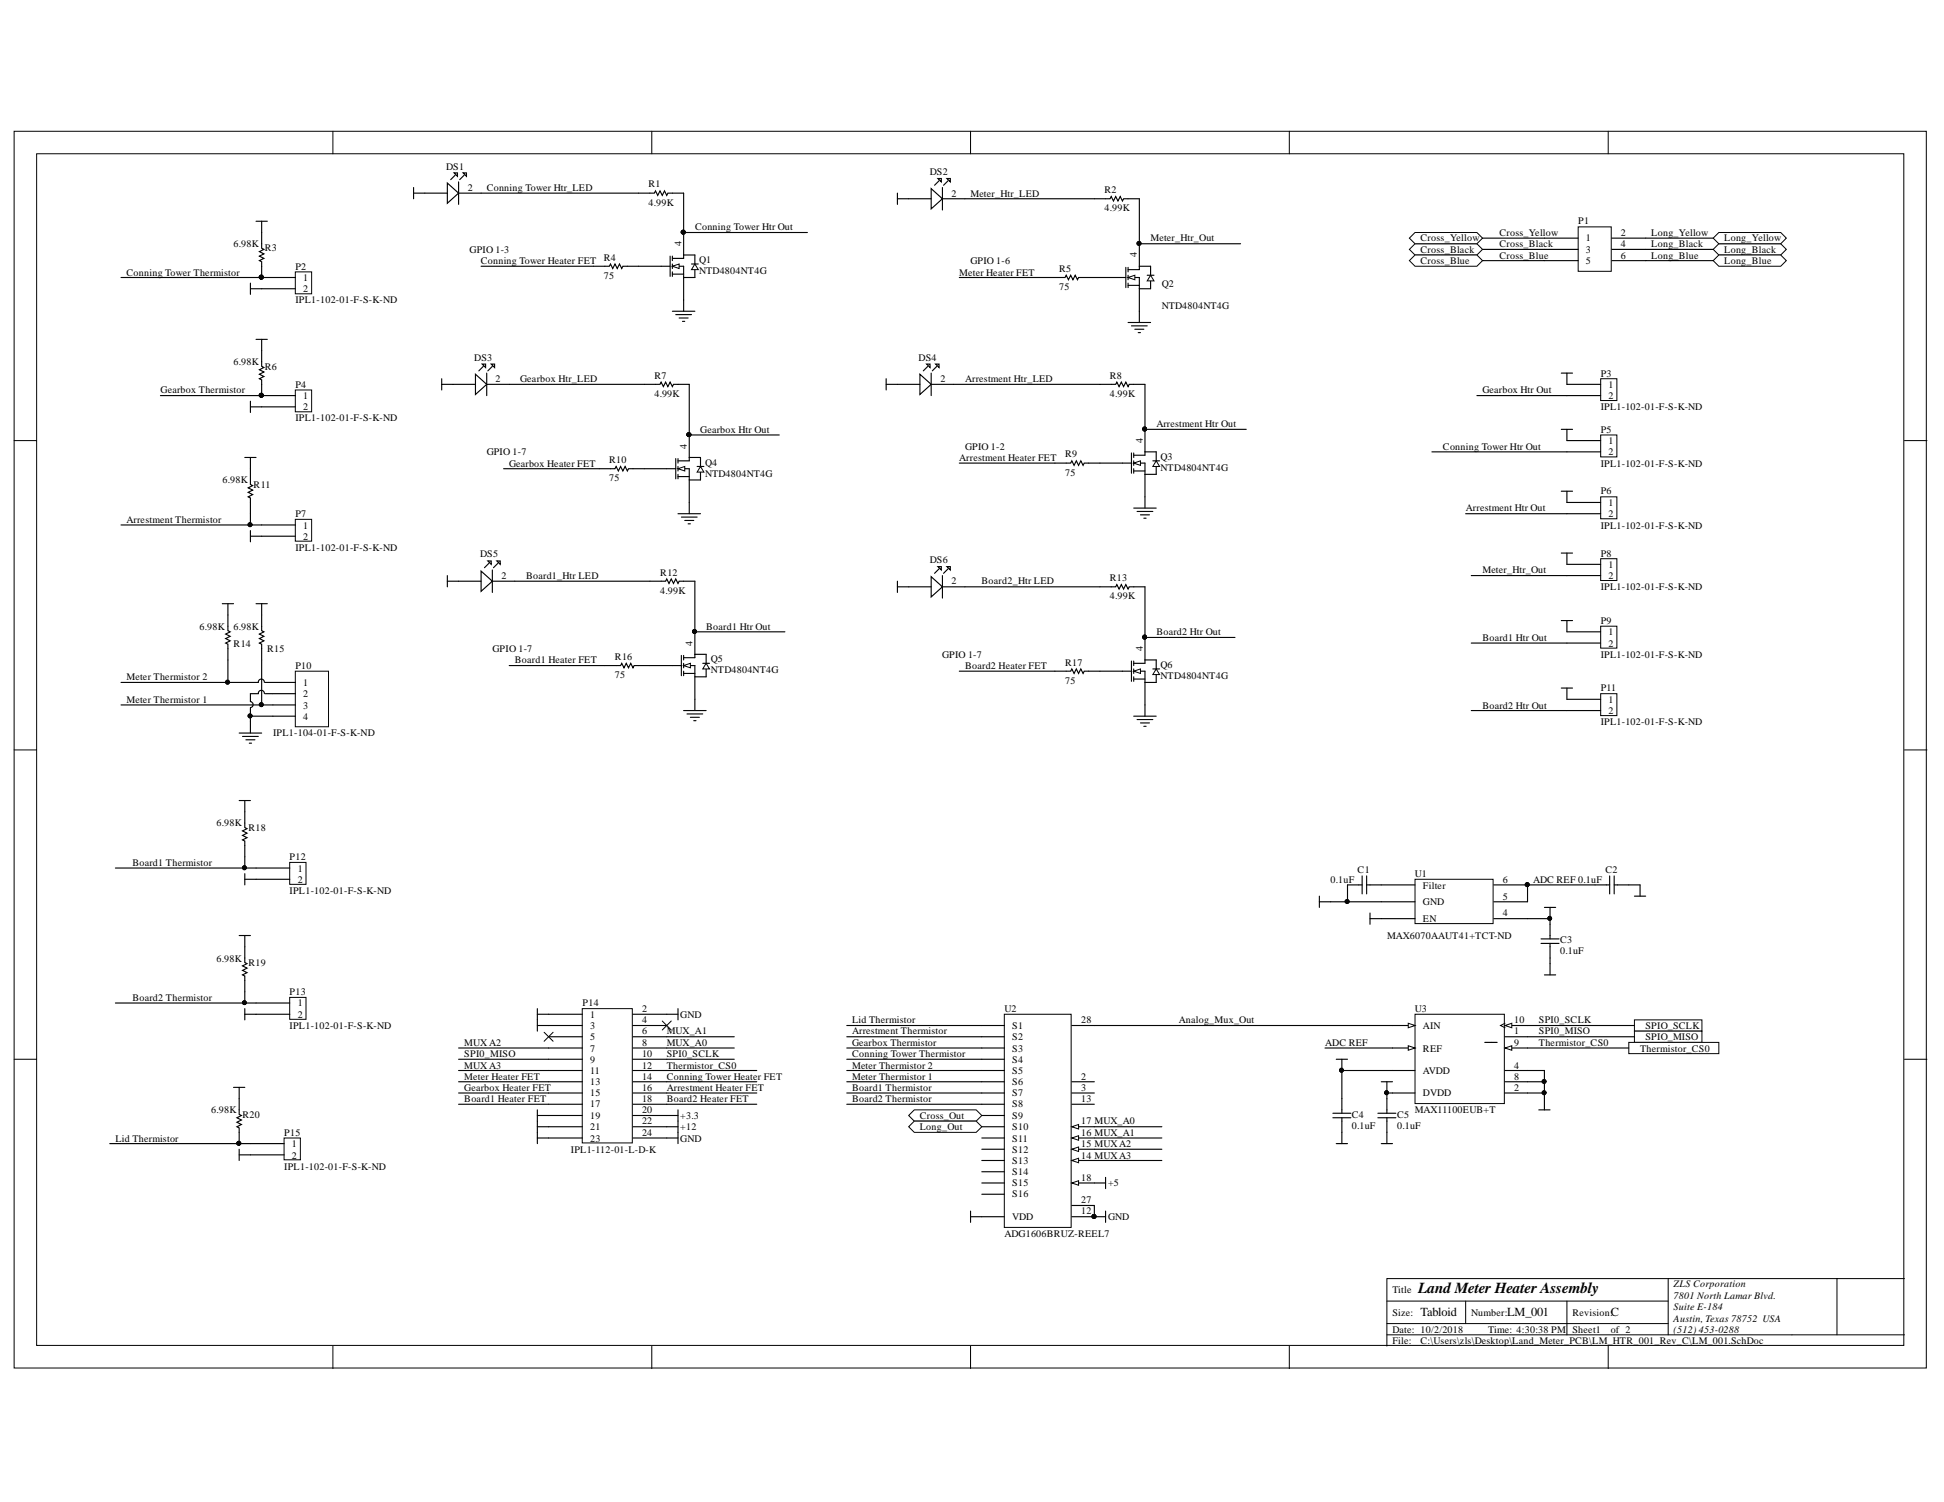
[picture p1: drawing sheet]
<svg xmlns="http://www.w3.org/2000/svg" width="279mm" height="216mm" viewBox="0 0 279 216" stroke-linecap="round" stroke-linejoin="round" font-family="sans-serif">
<defs><g id="words">
<text font-size="2.2" x="203.8" y="185.9">Land Meter Heater Assembly</text>
<g font-size="1.8">
<text x="204.2" y="189.2">Tabloid</text>
<text x="216.6" y="189.2">LM_001</text>
<text x="231.5" y="189.2">C</text>
</g>
<g font-size="1.4">
<text x="64.1" y="24.4">DS1</text>
<text x="67.2" y="27.4">2</text>
<text x="69.9" y="27.4">Conning Tower Htr_LED</text>
<text x="93.2" y="26.9">R1</text>
<text x="93.2" y="29.6">4.99K</text>
<text x="133.6" y="25.2">DS2</text>
<text x="136.8" y="28.3">2</text>
<text x="139.5" y="28.3">Meter_Htr_LED</text>
<text x="158.8" y="27.8">R2</text>
<text x="33.6" y="35.6">6.98K</text>
<text x="97.9" y="35.4" transform="rotate(-90 97.9 35.4)">4</text>
<text x="99.9" y="33.1">Conning Tower Htr Out</text>
<text x="158.8" y="30.4">4.99K</text>
<text x="165.4" y="34.7">Meter_Htr_Out</text>
<text x="204.2" y="34.7">Cross_Yellow</text>
<text x="215.5" y="35.6">Cross_Black</text>
<text x="215.5" y="33.9">Cross_Yellow</text>
<text x="226.8" y="32.3">P1</text>
<text x="227.9" y="34.7">1</text>
<text x="232.9" y="33.9">2</text>
<text x="232.9" y="35.6">4</text>
<text x="237.3" y="33.9">Long_Yellow</text>
<text x="237.3" y="35.6">Long_Black</text>
<text x="247.8" y="34.7">Long_Yellow</text>
<text x="18.2" y="39.6">Conning Tower Thermistor</text>
<text x="38.1" y="36.1">R3</text>
<text x="42.5" y="38.8">P2</text>
<text x="43.6" y="40.4">1</text>
<text x="43.6" y="42">2</text>
<text x="67.5" y="36.3">GPIO 1-3</text>
<text x="69.1" y="37.9">Conning Tower Heater FET</text>
<text x="86.8" y="37.5">R4</text>
<text x="86.8" y="40">75</text>
<text x="100.5" y="37.8">Q1</text>
<text x="100.5" y="39.4">NTD4804NT4G</text>
<text x="137.9" y="39.6">Meter Heater FET</text>
<text x="139.5" y="37.9">GPIO 1-6</text>
<text x="152.2" y="39.1">R5</text>
<text x="152.2" y="41.6">75</text>
<text x="163.4" y="37" transform="rotate(-90 163.4 37)">4</text>
<text x="167" y="41.2">Q2</text>
<text x="204.2" y="36.3">Cross_Black</text>
<text x="204.2" y="37.9">Cross_Blue</text>
<text x="215.5" y="37.2">Cross_Blue</text>
<text x="227.9" y="36.3">3</text>
<text x="227.9" y="37.9">5</text>
<text x="232.9" y="37.2">6</text>
<text x="237.3" y="37.2">Long_Blue</text>
<text x="247.8" y="36.3">Long_Black</text>
<text x="247.8" y="37.9">Long_Blue</text>
<text x="42.5" y="43.6">IPL1-102-01-F-S-K-ND</text>
<text x="167" y="44.4">NTD4804NT4G</text>
<text x="33.6" y="52.5">6.98K</text>
<text x="38.1" y="53.1">R6</text>
<text x="68.2" y="51.9">DS3</text>
<text x="132" y="51.9">DS4</text>
<text x="23.1" y="56.5">Gearbox Thermistor</text>
<text x="42.5" y="55.8">P4</text>
<text x="43.6" y="57.4">1</text>
<text x="43.6" y="59">2</text>
<text x="71.2" y="54.9">2</text>
<text x="74.8" y="54.9">Gearbox Htr_LED</text>
<text x="94.1" y="54.4">R7</text>
<text x="94.1" y="57">4.99K</text>
<text x="135.2" y="54.9">2</text>
<text x="138.7" y="54.9">Arrestment Htr_LED</text>
<text x="159.5" y="54.4">R8</text>
<text x="159.5" y="57">4.99K</text>
<text x="213.1" y="56.5">Gearbox Htr Out</text>
<text x="230.1" y="59">IPL1-102-01-F-S-K-ND</text>
<text x="230.1" y="54.2">P3</text>
<text x="231.2" y="55.8">1</text>
<text x="231.2" y="57.4">2</text>
<text x="42.5" y="60.6">IPL1-102-01-F-S-K-ND</text>
<text x="69.9" y="65.4">GPIO 1-7</text>
<text x="98.7" y="64.5" transform="rotate(-90 98.7 64.5)">4</text>
<text x="100.6" y="62.2">Gearbox Htr Out</text>
<text x="138.7" y="64.6">GPIO 1-2</text>
<text x="153.1" y="65.7">R9</text>
<text x="164.3" y="63.6" transform="rotate(-90 164.3 63.6)">4</text>
<text x="166.2" y="61.4">Arrestment Htr Out</text>
<text x="207.4" y="64.6">Conning Tower Htr Out</text>
<text x="230.1" y="62.2">P5</text>
<text x="231.2" y="63.8">1</text>
<text x="231.2" y="65.4">2</text>
<text x="32" y="69.5">6.98K</text>
<text x="36.5" y="70.1">R11</text>
<text x="73.2" y="67.1">Gearbox Heater FET</text>
<text x="87.5" y="66.6">R10</text>
<text x="87.5" y="69.1">75</text>
<text x="101.3" y="66.9">Q4</text>
<text x="101.3" y="68.5">NTD4804NT4G</text>
<text x="137.9" y="66.2">Arrestment Heater FET</text>
<text x="153.1" y="68.4">75</text>
<text x="166.8" y="66.1">Q3</text>
<text x="166.8" y="67.7">NTD4804NT4G</text>
<text x="230.1" y="67.1">IPL1-102-01-F-S-K-ND</text>
<text x="230.1" y="71.1">P6</text>
<text x="18.2" y="75.1">Arrestment Thermistor</text>
<text x="42.5" y="74.4">P7</text>
<text x="43.6" y="76">1</text>
<text x="43.6" y="77.6">2</text>
<text x="210.7" y="73.5">Arrestment Htr Out</text>
<text x="230.1" y="76">IPL1-102-01-F-S-K-ND</text>
<text x="231.2" y="72.7">1</text>
<text x="231.2" y="74.4">2</text>
<text x="42.5" y="79.2">IPL1-102-01-F-S-K-ND</text>
<text x="69" y="80.1">DS5</text>
<text x="72.1" y="83.2">2</text>
<text x="75.6" y="83.2">Board1_Htr LED</text>
<text x="94.9" y="82.7">R12</text>
<text x="133.6" y="81">DS6</text>
<text x="159.5" y="83.6">R13</text>
<text x="213.1" y="82.4">Meter_Htr_Out</text>
<text x="230.1" y="80">P8</text>
<text x="231.2" y="81.6">1</text>
<text x="231.2" y="83.2">2</text>
<text x="94.9" y="85.4">4.99K</text>
<text x="136.8" y="84">2</text>
<text x="141.1" y="84">Board2_Htr LED</text>
<text x="159.5" y="86.1">4.99K</text>
<text x="230.1" y="84.9">IPL1-102-01-F-S-K-ND</text>
<text x="230.1" y="89.7">P9</text>
<text x="28.7" y="90.5">6.98K</text>
<text x="33.6" y="90.5">6.98K</text>
<text x="33.6" y="93">R14</text>
<text x="38.4" y="93.7">R15</text>
<text x="70.8" y="93.7">GPIO 1-7</text>
<text x="74" y="95.3">Board1 Heater FET</text>
<text x="88.4" y="94.8">R16</text>
<text x="99.6" y="92.8" transform="rotate(-90 99.6 92.8)">4</text>
<text x="101.5" y="90.5">Board1 Htr Out</text>
<text x="102.2" y="95.2">Q5</text>
<text x="135.4" y="94.6">GPIO 1-7</text>
<text x="153.1" y="95.7">R17</text>
<text x="164.3" y="93.6" transform="rotate(-90 164.3 93.6)">4</text>
<text x="166.2" y="91.3">Board2 Htr Out</text>
<text x="213.1" y="92.1">Board1 Htr Out</text>
<text x="230.1" y="94.6">IPL1-102-01-F-S-K-ND</text>
<text x="231.2" y="91.3">1</text>
<text x="231.2" y="93">2</text>
<text x="18.2" y="97.8">Meter Thermistor 2</text>
<text x="18.2" y="101">Meter Thermistor 1</text>
<text x="42.5" y="96.2">P10</text>
<text x="43.6" y="98.6">1</text>
<text x="43.6" y="100.2">2</text>
<text x="43.6" y="101.8">3</text>
<text x="88.4" y="97.5">75</text>
<text x="102.2" y="96.8">NTD4804NT4G</text>
<text x="138.7" y="96.2">Board2 Heater FET</text>
<text x="153.1" y="98.3">75</text>
<text x="166.8" y="96">Q6</text>
<text x="166.8" y="97.6">NTD4804NT4G</text>
<text x="213.1" y="101.8">Board2 Htr Out</text>
<text x="230.1" y="99.4">P11</text>
<text x="231.2" y="101">1</text>
<text x="39.2" y="105.8">IPL1-104-01-F-S-K-ND</text>
<text x="43.6" y="103.5">4</text>
<text x="230.1" y="104.2">IPL1-102-01-F-S-K-ND</text>
<text x="231.2" y="102.6">2</text>
<text x="31.1" y="118.8">6.98K</text>
<text x="35.7" y="119.4">R18</text>
<text x="19" y="124.4">Board1 Thermistor</text>
<text x="41.6" y="123.7">P12</text>
<text x="42.8" y="125.3">1</text>
<text x="195.1" y="125.4">C1</text>
<text x="230.7" y="125.4">C2</text>
<text x="41.6" y="128.5">IPL1-102-01-F-S-K-ND</text>
<text x="42.8" y="126.9">2</text>
<text x="191.2" y="126.9">0.1uF</text>
<text x="203.3" y="126">U1</text>
<text x="204.5" y="127.7">Filter</text>
<text x="204.5" y="130.1">GND</text>
<text x="216" y="131.7">4</text>
<text x="216" y="129.3">5</text>
<text x="216" y="126.9">6</text>
<text x="220.3" y="126.9">ADC REF 0.1uF</text>
<text x="199.4" y="135">MAX6070AAUT41+TCT-ND</text>
<text x="204.5" y="132.5">EN</text>
<text x="224.2" y="135.6">C3</text>
<text x="224.2" y="137.2">0.1uF</text>
<text x="19" y="143.9">Board2 Thermistor</text>
<text x="31.1" y="138.2">6.98K</text>
<text x="35.7" y="138.9">R19</text>
<text x="41.6" y="143">P13</text>
<text x="41.6" y="147.9">IPL1-102-01-F-S-K-ND</text>
<text x="42.8" y="144.6">1</text>
<text x="42.8" y="146.3">2</text>
<text x="83.7" y="144.6">P14</text>
<text x="84.8" y="146.3">1</text>
<text x="84.8" y="147.9">3</text>
<text x="84.8" y="149.5">5</text>
<text x="92.3" y="145.5">2</text>
<text x="92.3" y="147.1">4</text>
<text x="92.3" y="148.7">6</text>
<text x="95.8" y="148.7">MUX_A1</text>
<text x="97.8" y="146.3">GND</text>
<text x="122.5" y="148.7">Arrestment Thermistor</text>
<text x="122.5" y="147.1">Lid Thermistor</text>
<text x="144.4" y="145.5">U2</text>
<text x="145.5" y="147.9">S1</text>
<text x="145.5" y="149.5">S2</text>
<text x="155.4" y="147.1">28</text>
<text x="169.4" y="147.1">Analog_Mux_Out</text>
<text x="203.3" y="145.5">U3</text>
<text x="204.5" y="147.9">AIN</text>
<text x="217.6" y="147.1">10</text>
<text x="217.6" y="148.7">1</text>
<text x="221.2" y="148.7">SPI0_MISO</text>
<text x="221.2" y="147.1">SPI0_SCLK</text>
<text x="236.5" y="147.9">SPIO_SCLK</text>
<text x="236.5" y="149.5">SPIO_MISO</text>
<text x="66.7" y="155.2">Meter Heater FET</text>
<text x="66.7" y="151.9">SPI0_MISO</text>
<text x="66.7" y="150.3">MUXA2</text>
<text x="66.7" y="153.6">MUXA3</text>
<text x="84.8" y="151.1">7</text>
<text x="84.8" y="152.8">9</text>
<text x="84.8" y="154.4">11</text>
<text x="84.8" y="156">13</text>
<text x="92.3" y="150.3">8</text>
<text x="92.3" y="151.9">10</text>
<text x="92.3" y="153.6">12</text>
<text x="92.3" y="155.2">14</text>
<text x="95.8" y="155.2">Conning Tower Heater FET</text>
<text x="95.8" y="151.9">SPI0_SCLK</text>
<text x="95.8" y="153.6">Thermistor_CS0</text>
<text x="95.8" y="150.3">MUX_A0</text>
<text x="122.5" y="151.9">Conning Tower Thermistor</text>
<text x="122.5" y="150.3">Gearbox Thermistor</text>
<text x="122.5" y="155.2">Meter Thermistor 1</text>
<text x="122.5" y="153.6">Meter Thermistor 2</text>
<text x="145.5" y="151.1">S3</text>
<text x="145.5" y="152.8">S4</text>
<text x="145.5" y="154.4">S5</text>
<text x="145.5" y="156">S6</text>
<text x="155.4" y="155.2">2</text>
<text x="190.5" y="150.3">ADC REF</text>
<text x="204.5" y="151.1">REF</text>
<text x="204.5" y="154.4">AVDD</text>
<text x="217.6" y="153.6">4</text>
<text x="217.6" y="150.3">9</text>
<text x="217.6" y="155.2">8</text>
<text x="221.2" y="150.3">Thermistor_CS0</text>
<text x="235.7" y="151.1">Thermistor_CS0</text>
<text x="30.4" y="160">6.98K</text>
<text x="34.8" y="160.7">R20</text>
<text x="66.7" y="158.4">Board1 Heater FET</text>
<text x="66.7" y="156.8">Gearbox Heater FET</text>
<text x="84.8" y="157.6">15</text>
<text x="84.8" y="159.2">17</text>
<text x="84.8" y="160.9">19</text>
<text x="92.3" y="156.8">16</text>
<text x="92.3" y="158.4">18</text>
<text x="92.3" y="160">20</text>
<text x="92.3" y="161.6">22</text>
<text x="95.8" y="158.4">Board2 Heater FET</text>
<text x="95.8" y="156.8">Arrestment Heater FET</text>
<text x="97.8" y="160.9">+3.3</text>
<text x="122.5" y="156.8">Board1 Thermistor</text>
<text x="122.5" y="158.4">Board2 Thermistor</text>
<text x="132.2" y="160.9">Cross_Out</text>
<text x="145.5" y="160.9">S9</text>
<text x="145.5" y="157.6">S7</text>
<text x="145.5" y="159.2">S8</text>
<text x="155.4" y="156.8">3</text>
<text x="155.4" y="158.4">13</text>
<text x="155.4" y="161.6">17 MUX_A0</text>
<text x="194.3" y="160.7">C4</text>
<text x="200.8" y="160.7">C5</text>
<text x="203.3" y="160">MAX11100EUB+T</text>
<text x="204.5" y="157.6">DVDD</text>
<text x="217.6" y="156.8">2</text>
<text x="16.6" y="164.1">Lid Thermistor</text>
<text x="40.9" y="163.2">P15</text>
<text x="42" y="164.8">1</text>
<text x="42" y="166.5">2</text>
<text x="82" y="165.7">IPL1-112-01-L-D-K</text>
<text x="84.8" y="162.5">21</text>
<text x="84.8" y="164.1">23</text>
<text x="92.3" y="163.2">24</text>
<text x="97.8" y="162.5">+12</text>
<text x="97.8" y="164.1">GND</text>
<text x="132.2" y="162.5">Long_Out</text>
<text x="145.5" y="167.3">S13</text>
<text x="145.5" y="165.7">S12</text>
<text x="145.5" y="164.1">S11</text>
<text x="145.5" y="162.5">S10</text>
<text x="155.4" y="166.5">14 MUXA3</text>
<text x="155.4" y="164.8">15 MUXA2</text>
<text x="155.4" y="163.2">16 MUX_A1</text>
<text x="194.3" y="162.3">0.1uF</text>
<text x="200.8" y="162.3">0.1uF</text>
<text x="40.9" y="168.1">IPL1-102-01-F-S-K-ND</text>
<text x="145.5" y="172.1">S16</text>
<text x="145.5" y="170.5">S15</text>
<text x="145.5" y="168.9">S14</text>
<text x="155.4" y="169.7">18</text>
<text x="155.4" y="173">27</text>
<text x="159.3" y="170.5">+5</text>
<text x="144.4" y="177.8">ADG1606BRUZ-REEL7</text>
<text x="145.5" y="175.4">VDD</text>
<text x="155.4" y="174.6">12</text>
<text x="159.3" y="175.4">GND</text>
<text x="200.1" y="185.9">Title</text>
<text x="240.5" y="185.1">ZLS Corporation</text>
<text x="200.1" y="189.1">Size:</text>
<text x="200.1" y="191.6">Date: 10/2/2018</text>
<text x="211.4" y="189.1">Number:</text>
<text x="213.9" y="191.6">Time: 4:30:38 PM</text>
<text x="226" y="189.1">Revision:</text>
<text x="226" y="191.6">Sheet1</text>
<text x="231.5" y="191.6">of 2</text>
<text x="240.5" y="186.7">7801 North Lamar Blvd.</text>
<text x="240.5" y="188.4">Suite E-184</text>
<text x="240.5" y="190">Austin, Texas 78752 USA</text>
<text x="240.5" y="191.6">(512) 453-0288</text>
<text x="200.1" y="193.2">File:</text>
<text x="204.2" y="193.2">C:\Users\zls\Desktop\Land_Meter_PCB\LM_HTR_001_Rev_C\LM_001.SchDoc</text>
</g>
</g></defs>
<g fill="#fff" stroke="#000" stroke-width=".14">
<path d="M2 18.9h274.9v177.7h-274.9z"/>
<path d="M5.3 22.1h268.3v171.3h-268.3z"/>
</g>
<g fill="none" stroke="#000" stroke-width=".14">
<path d="M47.8 18.9v3.2M93.7 18.9v3.2M139.5 18.9v3.2M185.3 18.9v3.2M231.1 18.9v3.2M2 63.3h3.3M273.7 63.3h3.3M2 107.8h3.3M273.7 107.8h3.3M2 152.3h3.3M273.7 152.3h3.3M47.8 193.5v3.2"/>
<path d="M93.7 193.5v3.2M139.5 193.5v3.2M185.3 193.5v3.2M199.3 187h40.5M199.3 191.9h74.4M199.3 190.3h40.5M210.6 187v3.3M225.2 187v4.9M231.1 193.5v3.2M239.8 183.8v8.1M264 183.8h-64.7v9.7M273.7 183.8h-9.7v8.1"/>
</g>
<g fill="none" stroke="#000" stroke-width=".16">
<path d="M36.8 31.8h1.6M37.6 31.8v3.9l.3 .1-.6 .4 .6 .3-.6 .3 .6 .3-.6 .4 .3 .1v2.3M36 40.7v1.6M36 57.7v1.6M36 58.5h1.6M36 41.5h1.6M36.8 48.8h1.6M37.6 48.8v1.6M224.4 53.6h1.6M225.2 53.6v1.6M35.2 65.8h1.6M36 65.8v1.6"/>
<path d="M36 76.3v1.6M36 77.1h1.6M224.4 79.5h1.6M224.4 61.7h1.6M224.4 70.6h1.6M225.2 61.7v1.6M225.2 70.6v1.6M225.2 79.5v1.6M31.9 86.8h1.7M32.8 86.8v1.6M36.8 86.8h1.6M37.6 86.8v1.6"/>
<path d="M34.4 105.4h3.2M34.9 105.9h2.2M35.3 106.3h1.3M35.8 106.8h.4M36 103.8v1.6"/>
</g>
<circle cx="37.6" cy="39.8" r=".28" fill="#000" stroke="#000" stroke-width=".14"/>
<path d="M203.4 145.8h12.8v12.8h-12.8z" fill="#fff" stroke="#000" stroke-width=".14"/>
<path d="M200.1 147.4h3.3" fill="none" stroke="#000" stroke-width=".16"/>
<path d="M202.4 147.1l1 .3-1 .3z" fill="#fff"/>
<path d="M202.4 147.1l1 .3-1 .3z" fill="none" stroke="#000" stroke-width=".14"/>
<path d="M200.1 150.6h3.3M216.3 153.9h3.2" fill="none" stroke="#000" stroke-width=".16"/>
<path d="M202.4 150.3l1 .3-1 .4z" fill="#fff"/>
<path d="M202.4 150.3l1 .3-1 .4zM216.3 147.1l-.6 .3 .6 .3" fill="none" stroke="#000" stroke-width=".14"/>
<path d="M200.1 153.9h3.3M200.1 157.1h3.3M216.3 147.4h3.2" fill="none" stroke="#000" stroke-width=".16"/>
<path d="M216.3 147.4l1-.3v.6z" fill="#fff"/>
<path d="M216.3 147.4l1-.3v.6z" fill="none" stroke="#000" stroke-width=".14"/>
<path d="M216.3 150.6h3.2" fill="none" stroke="#000" stroke-width=".16"/>
<path d="M216.3 150.6l1-.3v.7z" fill="#fff"/>
<path d="M216.3 150.6l1-.3v.7z" fill="none" stroke="#000" stroke-width=".14"/>
<g fill="none" stroke="#000" stroke-width=".16">
<path d="M192.1 152.3h1.6M192.9 152.3v1.6M192.9 157.9v2.1M198.5 155.5h1.6M199.3 155.5v1.6M199.3 157.9v2.1M213.4 149.8h1.8M216.3 157.1h3.2M216.3 149h3.2M216.3 155.5h3.2M221.2 159.5h1.6M222 157.9v1.6"/>
<path d="M191.6 160.7h2.6M191.6 160h2.6M192.1 164.4h1.6M192.9 160.7v3.7M198 160.7h2.6M198 160h2.6M198.5 164.4h1.6M199.3 160.7v3.7"/>
</g>
<g fill="#000" stroke="#000" stroke-width=".14">
<circle cx="192.8" cy="153.8" r=".28"/>
<circle cx="199.3" cy="157.1" r=".28"/>
</g>
<g fill="#fff" stroke="#000" stroke-width=".14">
<path d="M234.9 146.6h9.7v1.6h-9.7z" fill-rule="evenodd"/>
<path d="M234.9 148.2h9.7v1.6h-9.7z" fill-rule="evenodd"/>
<path d="M234.1 149.8h12.9v1.7h-12.9z" fill-rule="evenodd"/>
</g>
<g fill="none" stroke="#000" stroke-width=".16">
<path d="M85.3 38.3h2.3l.1-.4 .4 .7 .3-.7 .3 .7 .3-.7 .4 .7 .1-.3h2.3M91.8 27.8h2.2l.2-.4 .3 .7 .4-.7 .3 .7 .3-.7 .3 .7 .2-.3h2.3M96.6 44.7h3.3M97.1 45.2h2.3M97.6 45.7h1.3M98.1 46.2h.3M98.3 43.1v1.6M162.1 46.4h3.3M162.6 46.8h2.3M163.1 47.3h1.3M163.6 47.8h.3M163.8 44.7v1.7"/>
<path d="M92.6 67.4h4.5M97.1 65.9v2.9M97.4 73.8h3.3M97.4 67.4h1.7v6.4M97.4 66.2h1.7M97.4 68.5h1.7M97.4 65.9v.7M97.4 67.1v.6M97.4 68.2v.6M97.9 74.3h2.3M98.4 74.8h1.3M98.9 75.3h.3"/>
<path d="M99.1 62.5v3.3M162.9 73h3.3M163.4 73.5h2.3M163.9 74h1.3M164.4 74.5h.3M164.6 71.4v1.6M139.5 174.9h1.6M139.5 174.1v1.6M157.3 174.9h1.6M158.9 174.1v1.6"/>
</g>
<g fill="#000" stroke="#000" stroke-width=".14">
<circle cx="99" cy="62.5" r=".28"/>
<circle cx="157.2" cy="174.9" r=".28"/>
</g>
<path d="M97.4 67.4l1-.3v.6z" fill="#fff"/>
<path d="M97.4 67.4l1-.3v.6z" fill="none" stroke="#000" stroke-width=".14"/>
<path d="M99.1 66.2v-.4h1.6v1.3M100.7 67.9v1.1h-1.6" fill="none" stroke="#000" stroke-width=".16"/>
<path d="M100.7 67.1l.5 .8h-1z" fill="#fff"/>
<path d="M100.7 67.1l.5 .8h-1z" fill="none" stroke="#000" stroke-width=".14"/>
<path d="M91.8 38.3h4.5M96.3 36.8v2.9M96.6 38.3h1.7v4.8M96.6 37.1h1.7M96.6 39.4h1.7M96.6 36.8v.7M96.6 37.9v.7M96.6 39.1v.6M98.3 33.4v3.3M100.2 67.1h1" fill="none" stroke="#000" stroke-width=".16"/>
<g fill="#000" stroke="#000" stroke-width=".14">
<circle cx="98.2" cy="33.4" r=".28"/>
<circle cx="99" cy="62.5" r=".28"/>
</g>
<path d="M96.6 38.3l1-.4v.7z" fill="#fff"/>
<path d="M96.6 38.3l1-.4v.7z" fill="none" stroke="#000" stroke-width=".14"/>
<path d="M98.3 37.1v-.4h1.6v1.2M99.9 38.8v1.1h-1.6" fill="none" stroke="#000" stroke-width=".16"/>
<path d="M99.9 37.9l.5 .9h-1z" fill="#fff"/>
<path d="M99.9 37.9l.5 .9h-1z" fill="none" stroke="#000" stroke-width=".14"/>
<path d="M99.4 37.9h1M157.3 39.9h4.5M161.8 38.4v2.9M162.1 39.9h1.7v4.8M162.1 38.8h1.7M162.1 38.4v.7M162.1 39.6v.6M163.8 35v3.3M162.1 41h1.7M162.1 40.7v.6" fill="none" stroke="#000" stroke-width=".16"/>
<g fill="#000" stroke="#000" stroke-width=".14">
<circle cx="98.2" cy="33.4" r=".28"/>
<circle cx="163.7" cy="35" r=".27"/>
</g>
<path d="M162.1 39.9l1-.3v.6z" fill="#fff"/>
<path d="M162.1 39.9l1-.3v.6z" fill="none" stroke="#000" stroke-width=".14"/>
<path d="M163.8 38.8v-.5h1.6v1.3M165.4 40.4v1.1h-1.6" fill="none" stroke="#000" stroke-width=".16"/>
<path d="M165.4 39.6l.5 .8h-1z" fill="#fff"/>
<path d="M165.4 39.6l.5 .8h-1z" fill="none" stroke="#000" stroke-width=".14"/>
<path d="M164.9 39.6h1M158.1 66.6h4.5M162.6 65.1v2.9M162.9 66.6h1.7v4.8M162.9 65.4h1.7M162.9 67.7h1.7M162.9 65.1v.7M162.9 66.2v.7M162.9 67.4v.6M164.6 61.7v3.2" fill="none" stroke="#000" stroke-width=".16"/>
<g fill="#000" stroke="#000" stroke-width=".14">
<circle cx="163.7" cy="35" r=".27"/>
<circle cx="164.5" cy="61.7" r=".27"/>
</g>
<path d="M162.9 66.6l1-.4v.7z" fill="#fff"/>
<path d="M162.9 66.6l1-.4v.7z" fill="none" stroke="#000" stroke-width=".14"/>
<path d="M164.6 65.4v-.5h1.6v1.3M166.2 67.1v1.1h-1.6" fill="none" stroke="#000" stroke-width=".16"/>
<path d="M166.2 66.2l.5 .9h-1z" fill="#fff"/>
<path d="M166.2 66.2l.5 .9h-1z" fill="none" stroke="#000" stroke-width=".14"/>
<path d="M165.7 66.2h1" fill="none" stroke="#000" stroke-width=".16"/>
<circle cx="164.5" cy="61.7" r=".27" fill="#000" stroke="#000" stroke-width=".14"/>
<path d="M203.4 126.4h11.2v6.4h-11.2z" fill="#fff" stroke="#000" stroke-width=".14"/>
<g fill="none" stroke="#000" stroke-width=".16">
<path d="M93.4 95.7h4.5M97.9 94.2v2.9M98.3 95.7h1.6v6.4M98.3 94.5h1.6M98.3 96.8h1.6M98.3 94.2v.7M98.3 95.3v.7M98.3 96.5v.6M99.9 90.8v3.3M98.3 102.1h3.2M98.7 102.6h2.3M99.2 103.1h1.3"/>
<path d="M99.7 103.6h.3M189.6 129.6h1.6M189.6 128.8v1.6M193.7 127.2h2.1M195.8 125.9v2.6M196.4 127.2h7M196.4 125.9v2.6M196.9 132h6.5M196.9 131.2v1.7M198.5 129.6h4.9M214.7 127.2h4.8M214.7 129.6h4.8"/>
<path d="M214.7 132h4.8M221.5 135.6h2.6M221.5 135h2.6M222 130.4h1.6M222.8 130.4v1.6M222.8 132.9v2.1M222.8 135.6v2.1M222.8 138.5v1.6M229.2 127.2h2.1M231.3 125.9v2.6M232 127.2h2.1M232 125.9v2.6"/>
<path d="M234.9 128.8h1.6M235.7 127.2v1.6M33.6 156.3h1.6M34.4 156.3v1.6M222 140.1h1.6M34.4 165.2v1.6M34.4 166h1.6M157.3 170h1.6M158.9 169.2v1.7"/>
</g>
<g fill="#000" stroke="#000" stroke-width=".14">
<circle cx="99.8" cy="90.8" r=".28"/>
<circle cx="219.5" cy="127.2" r=".28"/>
<circle cx="222.7" cy="132" r=".28"/>
</g>
<path d="M98.3 95.7l.9-.4v.7z" fill="#fff"/>
<path d="M98.3 95.7l.9-.4v.7z" fill="none" stroke="#000" stroke-width=".14"/>
<path d="M99.9 94.5v-.4h1.6v1.2M101.5 96.2v1.1h-1.6" fill="none" stroke="#000" stroke-width=".16"/>
<path d="M101.5 95.3l.5 .9h-1z" fill="#fff"/>
<path d="M101.5 95.3l.5 .9h-1z" fill="none" stroke="#000" stroke-width=".14"/>
<g fill="none" stroke="#000" stroke-width=".16">
<path d="M101 95.3h1M158.1 96.5h4.5M162.6 95v2.9M162.9 95.3h1.7M162.9 96.5h1.7v6.4M162.9 97.6h1.7M162.9 95v.7M162.9 96.2v.6M162.9 97.3v.6M164.6 91.6v3.3M162.9 102.9h3.3M163.4 103.4h2.3"/>
<path d="M163.9 103.9h1.3M164.4 104.4h.3"/>
</g>
<g fill="#000" stroke="#000" stroke-width=".14">
<circle cx="99.8" cy="90.8" r=".28"/>
<circle cx="164.5" cy="91.6" r=".27"/>
</g>
<path d="M162.9 96.5l1-.3v.6z" fill="#fff"/>
<path d="M162.9 96.5l1-.3v.6z" fill="none" stroke="#000" stroke-width=".14"/>
<path d="M164.6 95.3v-.4h1.6v1.3M166.2 97v1.1h-1.6" fill="none" stroke="#000" stroke-width=".16"/>
<path d="M166.2 96.2l.5 .8h-1z" fill="#fff"/>
<path d="M166.2 96.2l.5 .8h-1z" fill="none" stroke="#000" stroke-width=".14"/>
<g fill="none" stroke="#000" stroke-width=".16">
<path d="M59.4 27v1.6M59.4 27.8h1.7M129 27.8v1.6M129 28.6h1.6M63.5 55.2h1.6M63.5 54.4v1.7M127.4 54.4v1.7M127.4 55.2h1.6M64.3 82.7v1.7M64.3 83.5h1.6M129 83.5v1.7M129 84.4h4.8"/>
<path d="M133.8 82.9l1.6 1.5-1.6 1.4zM135 81.8l-.7 .6M135.4 84.4h3.3M136.3 81.8l-.7 .6M165.7 96.2h1M224.4 89.2h1.6M224.4 98.9h1.6M225.2 89.2v1.6M225.2 98.9v1.6M34.4 115.1h1.6M35.2 115.1v1.6M34.4 134.5h1.6"/>
<path d="M35.2 125.6v1.6M35.2 134.5v1.6M35.2 126.4h1.6M35.2 145v1.6M35.2 145.8h1.6"/>
</g>
<circle cx="164.5" cy="91.6" r=".27" fill="#000" stroke="#000" stroke-width=".14"/>
<path d="M136.1 81.4h.5v.5z" fill="#fff"/>
<path d="M136.1 81.4h.5v.5z" fill="none" stroke="#000" stroke-width=".16"/>
<path d="M134.8 81.4h.5v.5z" fill="#fff"/>
<path d="M134.8 81.4h.5v.5zM135.4 82.7v3.3M77.2 145v1.6M77.2 159.5v3.3M77.2 145.8h1.6M95.8 145.8h1.6M97.4 145v1.6M97.4 159.5v3.3M77.2 162h1.6M77.2 160.3h1.6M95.8 162h1.6M95.8 160.3h1.6" fill="none" stroke="#000" stroke-width=".16"/>
<path d="M83.7 145h7.2v19.3h-7.2z" fill="#fff" stroke="#000" stroke-width=".14"/>
<g fill="none" stroke="#000" stroke-width=".16">
<path d="M78.8 145.8h4.9M78.8 147.4h4.9M78.8 149h4.9M78.8 150.6h4.9M78.8 152.3h4.9M78.8 153.9h4.9M78.8 155.5h4.9M78.8 157.1h4.9M78.8 158.7h4.9M91 145.8h4.8M91 147.4h4.8M91 149h4.8"/>
<path d="M91 150.6h4.8M91 152.3h4.8M91 153.9h4.8M91 155.5h4.8M91 157.1h4.8M91 158.7h4.8M77.2 163.6h6.5M77.2 162.8v1.6M78.8 160.3h4.9M78.8 162h4.9M91 160.3h4.8M91 162h4.8"/>
<path d="M91 163.6h6.4M97.4 162.8v1.6"/>
</g>
<path d="M42.4 39.1h2.4v3.1h-2.4z" fill="#fff" stroke="#000" stroke-width=".14"/>
<path d="M37.6 39.9h4.9M37.6 41.5h4.9" fill="none" stroke="#000" stroke-width=".16"/>
<circle cx="37.6" cy="39.8" r=".28" fill="#000" stroke="#000" stroke-width=".14"/>
<path d="M42.4 96.5h4.8v8h-4.8z" fill="#fff" stroke="#000" stroke-width=".14"/>
<path d="M39.2 98.1h3.3M39.2 99.7h3.3M39.2 101.3h3.3M39.2 102.9h3.3" fill="none" stroke="#000" stroke-width=".16"/>
<path d="M226.8 32.6h4.8v6.4h-4.8z" fill="#fff" stroke="#000" stroke-width=".14"/>
<path d="M222 34.2h4.8M222 35.8h4.8M222 37.5h4.8M231.7 34.2h4.8M231.7 35.8h4.8M231.7 37.5h4.8" fill="none" stroke="#000" stroke-width=".16"/>
<path d="M42.4 56.1h2.4v3.1h-2.4z" fill="#fff" stroke="#000" stroke-width=".14"/>
<path d="M37.6 56.9h4.9M37.6 58.5h4.9" fill="none" stroke="#000" stroke-width=".16"/>
<circle cx="37.6" cy="56.8" r=".28" fill="#000" stroke="#000" stroke-width=".14"/>
<path d="M42.4 74.7h2.4v3.1h-2.4z" fill="#fff" stroke="#000" stroke-width=".14"/>
<path d="M37.6 75.5h4.9M37.6 77.1h4.9" fill="none" stroke="#000" stroke-width=".16"/>
<path d="M230.1 54.4h2.3v3.2h-2.3z" fill="#fff" stroke="#000" stroke-width=".14"/>
<path d="M225.2 55.2h4.9M225.2 56.9h4.9" fill="none" stroke="#000" stroke-width=".16"/>
<path d="M230.1 62.5h2.3v3.2h-2.3z" fill="#fff" stroke="#000" stroke-width=".14"/>
<path d="M225.2 63.3h4.9M225.2 64.9h4.9" fill="none" stroke="#000" stroke-width=".16"/>
<path d="M230.1 71.4h2.3v3.2h-2.3z" fill="#fff" stroke="#000" stroke-width=".14"/>
<path d="M225.2 72.2h4.9M225.2 73.8h4.9" fill="none" stroke="#000" stroke-width=".16"/>
<path d="M230.1 80.3h2.3v3.1h-2.3z" fill="#fff" stroke="#000" stroke-width=".14"/>
<path d="M225.2 81.1h4.9M225.2 82.7h4.9" fill="none" stroke="#000" stroke-width=".16"/>
<path d="M230.1 90h2.3v3.2h-2.3z" fill="#fff" stroke="#000" stroke-width=".14"/>
<path d="M225.2 90.8h4.9M225.2 92.4h4.9" fill="none" stroke="#000" stroke-width=".16"/>
<path d="M230.1 99.7h2.3v3.2h-2.3z" fill="#fff" stroke="#000" stroke-width=".14"/>
<path d="M225.2 100.5h4.9M225.2 102.1h4.9" fill="none" stroke="#000" stroke-width=".16"/>
<path d="M41.6 124h2.4v3.1h-2.4z" fill="#fff" stroke="#000" stroke-width=".14"/>
<path d="M36.8 124.8h4.9M36.8 126.4h4.9" fill="none" stroke="#000" stroke-width=".16"/>
<path d="M41.6 143.4h2.4v3.1h-2.4z" fill="#fff" stroke="#000" stroke-width=".14"/>
<path d="M36.8 144.2h4.9M36.8 145.8h4.9" fill="none" stroke="#000" stroke-width=".16"/>
<path d="M40.8 163.6h2.4v3.1h-2.4z" fill="#fff" stroke="#000" stroke-width=".14"/>
<path d="M36 164.4h4.8M36 166h4.8" fill="none" stroke="#000" stroke-width=".16"/>
<g fill="#fff" stroke="#000" stroke-width=".14">
<path d="M130.6 160.3l.8-.8h8.9l.8 .8-.8 .9h-8.9z" fill-rule="evenodd"/>
<path d="M130.6 162l.8-.8h8.9l.8 .8-.8 .8h-8.9z" fill-rule="evenodd"/>
<path d="M202.6 35.8l.8-.8h8.9l.8 .8-.8 .9h-8.9z" fill-rule="evenodd"/>
<path d="M202.6 37.5l.8-.8h8.9l.8 .8-.8 .8h-8.9z" fill-rule="evenodd"/>
<path d="M202.6 34.2l.8-.8h8.9l.8 .8-.8 .8h-8.9z" fill-rule="evenodd"/>
<path d="M246.2 35.8l.8-.8h8.9l.8 .8-.8 .9h-8.9z" fill-rule="evenodd"/>
<path d="M246.2 37.5l.8-.8h8.9l.8 .8-.8 .8h-8.9z" fill-rule="evenodd"/>
<path d="M246.2 34.2l.8-.8h8.9l.8 .8-.8 .8h-8.9z" fill-rule="evenodd"/>
</g>
<path d="M144.3 145.8h9.7v30.6h-9.7z" fill="#fff" stroke="#000" stroke-width=".14"/>
<g fill="none" stroke="#000" stroke-width=".16">
<path d="M154 155.5h3.3M154 157.1h3.3M154 158.7h3.3M141.1 174.9h3.2M141.1 171.7h3.2M141.1 170h3.2M141.1 168.4h3.2M141.1 166.8h3.2M141.1 165.2h3.2M141.1 163.6h3.2M141.1 162h3.2M141.1 160.3h3.2"/>
<path d="M154 174.9h3.3M154 166.8h3.3"/>
</g>
<circle cx="157.2" cy="174.9" r=".28" fill="#000" stroke="#000" stroke-width=".14"/>
<path d="M154 166.8l1-.3v.6z" fill="#fff"/>
<path d="M154 166.8l1-.3v.6z" fill="none" stroke="#000" stroke-width=".14"/>
<path d="M154 165.2h3.3" fill="none" stroke="#000" stroke-width=".16"/>
<path d="M154 165.2l1-.3v.6z" fill="#fff"/>
<path d="M154 165.2l1-.3v.6z" fill="none" stroke="#000" stroke-width=".14"/>
<path d="M154 163.6h3.3" fill="none" stroke="#000" stroke-width=".16"/>
<path d="M154 163.6l1-.3v.6z" fill="#fff"/>
<path d="M154 163.6l1-.3v.6z" fill="none" stroke="#000" stroke-width=".14"/>
<path d="M154 162h3.3" fill="none" stroke="#000" stroke-width=".16"/>
<path d="M154 162l1-.4v.7z" fill="#fff"/>
<path d="M154 162l1-.4v.7z" fill="none" stroke="#000" stroke-width=".14"/>
<path d="M154 170h3.3" fill="none" stroke="#000" stroke-width=".16"/>
<path d="M154 170l1-.3v.7z" fill="#fff"/>
<path d="M78.2 148.4l1.3 1.3M79.5 148.4l-1.3 1.3M95.2 146.8l1.3 1.3M96.5 146.8l-1.3 1.3M154 170l1-.3v.7z" fill="none" stroke="#000" stroke-width=".14"/>
<g fill="none" stroke="#000" stroke-width=".16">
<path d="M17.4 39.9h20.2M69.1 38.3h16.2M98.3 27.8v5.6h17.7M137.9 39.9h12.9M163.8 28.6v6.4h14.5M213.1 34.2h8.9M213.1 35.8h8.9M213.1 37.5h8.9M236.5 34.2h9.7M236.5 35.8h9.7M236.5 37.5h9.7M23.1 56.9h14.5"/>
<path d="M73.2 55.2h19.4M99.1 55.2v7.3h12.9M129 55.2h3.2M132.2 53.8l1.6 1.4-1.6 1.5zM133.3 52.7l-.6 .6M133.8 55.2h24.3M134.6 52.7l-.6 .6M164.6 55.2v6.5h14.5M212.3 56.9h12.9M17.4 75.5h20.2M36 73.8v1.7M72.4 67.4h13.7"/>
<path d="M137.9 66.6h13.7M205.8 64.9h19.4M210.6 73.8h14.6M32.8 94.9v3.2M37.6 94.9v6.4M38 99.7a.44 .44 0 0 0-.4-.5 .44 .44 0 0 0-.5 .5h-1.1v1.1a.44 .44 0 0 1 .4 .5 .44 .44 0 0 1-.4 .4M38 98.1a.44 .44 0 0 0-.4-.5 .44 .44 0 0 0-.5 .5h-19.7M38.1 98.1h1.1M38.1 99.7h1.1M73.2 95.7h13.7M74 83.5h19.4M99.9 83.5v7.3h12.9"/>
<path d="M137.9 96.5h13.7M138.7 84.4h19.4M164.6 84.4v7.2h12.9M211.5 82.7h13.7M211.5 92.4h13.7M17.4 101.3h21.8M36 101.8v2M36 102.9h3.2M211.5 102.1h13.7M16.6 124.8h20.2M35.2 123.2v1.6M191.2 129.6h7.3"/>
<path d="M193.7 127.2v2.4M219.5 132h3.3v.9M222.8 137.7v.8M229.2 127.2h-9.7v2.4M234.1 127.2h1.6M16.6 144.2h20.2M35.2 142.6v1.6M65.9 150.6h12.9M65.9 152.3h12.9M65.9 153.9h12.9M65.9 155.5h12.9M65.9 157.1h12.9"/>
<path d="M65.9 158.7h12.9M77.2 147.4h1.6M77.2 146.6v1.6M95.8 149h9.7M95.8 150.6h9.7M95.8 152.3h9.7M95.8 153.9h13M95.8 155.5h13M95.8 157.1h13M95.8 158.7h13M121.7 147.4h22.6M121.7 149h22.6"/>
<path d="M121.7 150.6h22.6M121.7 152.3h22.6M121.7 153.9h22.6M121.7 155.5h22.6M121.7 157.1h22.6M121.7 158.7h22.6M154 147.4h46.1M190.4 150.6h9.7M200.1 153.9h-7.2v4M200.1 157.1h-.8v.8M219.5 153.9h2.5v4M219.5 147.4h15.4"/>
<path d="M219.5 149h15.4M219.5 150.6h14.6M219.5 155.5h2.5M219.5 157.1h2.5M15.8 164.4h20.2M154 173.3h3.3v1.6M157.3 165.2h9.7M157.3 162h9.7M157.3 163.6h9.7M157.3 166.8h9.7"/>
</g>
<g fill="#000" stroke="#000" stroke-width=".14">
<circle cx="37.6" cy="39.8" r=".28"/>
<circle cx="98.2" cy="33.4" r=".28"/>
<circle cx="163.7" cy="35" r=".27"/>
<circle cx="37.6" cy="56.8" r=".28"/>
<circle cx="35.9" cy="75.4" r=".28"/>
<circle cx="99" cy="62.5" r=".28"/>
<circle cx="164.5" cy="61.7" r=".27"/>
<circle cx="32.7" cy="98.1" r=".28"/>
<circle cx="99.8" cy="90.8" r=".28"/>
<circle cx="164.5" cy="91.6" r=".27"/>
<circle cx="35.9" cy="102.9" r=".28"/>
<circle cx="37.6" cy="101.3" r=".28"/>
<circle cx="35.1" cy="124.7" r=".28"/>
<circle cx="193.6" cy="129.6" r=".28"/>
<circle cx="219.5" cy="127.2" r=".28"/>
<circle cx="222.7" cy="132" r=".28"/>
<circle cx="35.1" cy="144.1" r=".28"/>
<circle cx="192.8" cy="153.8" r=".28"/>
<circle cx="199.3" cy="157.1" r=".28"/>
<circle cx="221.9" cy="157.1" r=".28"/>
<circle cx="221.9" cy="155.5" r=".28"/>
<circle cx="34.3" cy="164.3" r=".28"/>
<circle cx="157.2" cy="174.9" r=".28"/>
</g>
<path d="M134.5 52.3h.5v.5z" fill="#fff"/>
<path d="M134.5 52.3h.5v.5z" fill="none" stroke="#000" stroke-width=".16"/>
<path d="M133.2 52.3h.5v.5z" fill="#fff"/>
<path d="M130.6 28.6h3.2M133.8 27.1l1.6 1.5-1.6 1.4zM135 26l-.7 .6M135.4 28.6h3.3M136.3 26l-.7 .6M133.2 52.3h.5v.5zM133.8 53.6v3.3" fill="none" stroke="#000" stroke-width=".16"/>
<path d="M136.1 25.7h.5v.4z" fill="#fff"/>
<path d="M136.1 25.7h.5v.4z" fill="none" stroke="#000" stroke-width=".16"/>
<path d="M134.8 25.7h.5v.4z" fill="#fff"/>
<path d="M61.1 27.8h3.2M64.3 26.3l1.6 1.5-1.6 1.4zM65.4 25.2l-.6 .6M65.9 27.8h3.2M66.7 25.2l-.6 .6M134.8 25.7h.5v.4zM135.4 27v3.2" fill="none" stroke="#000" stroke-width=".16"/>
<path d="M66.6 24.9h.4v.4z" fill="#fff"/>
<path d="M66.6 24.9h.4v.4z" fill="none" stroke="#000" stroke-width=".16"/>
<path d="M65.3 24.9h.4v.4z" fill="#fff"/>
<path d="M65.3 24.9h.4v.4zM65.9 26.1v3.3M65.1 55.2h3.2M68.3 53.8l1.7 1.4-1.7 1.5zM69.5 52.7l-.7 .6M70 55.2h3.2M70.8 52.7l-.7 .6" fill="none" stroke="#000" stroke-width=".16"/>
<path d="M70.6 52.3h.5v.5z" fill="#fff"/>
<path d="M70.6 52.3h.5v.5z" fill="none" stroke="#000" stroke-width=".16"/>
<path d="M69.3 52.3h.5v.5z" fill="#fff"/>
<path d="M69.3 52.3h.5v.5zM70 53.6v3.3M65.9 83.5h3.2M69.1 82.1l1.7 1.4-1.7 1.5zM70.3 81l-.7 .6M70.8 83.5h3.2M71.6 81l-.7 .6" fill="none" stroke="#000" stroke-width=".16"/>
<path d="M71.4 80.6h.5v.5z" fill="#fff"/>
<path d="M71.4 80.6h.5v.5z" fill="none" stroke="#000" stroke-width=".16"/>
<path d="M70.1 80.6h.5v.5z" fill="#fff"/>
<g fill="none" stroke="#000" stroke-width=".16">
<path d="M69.1 27.8h22.7M138.7 28.6h20.8l.2-.4 .3 .7 .4-.7 .3 .7 .3-.7 .3 .7 .2-.3h2.3M150.8 39.9h2.3l.1-.3 .4 .6 .3-.6 .3 .6 .3-.6 .4 .6 .1-.3h2.3M37.6 50.4v2.3l.3 .1-.6 .3 .6 .4-.6 .3 .6 .3-.6 .3 .3 .2v2.3M92.6 55.2h2.3l.1-.3 .3 .7 .4-.7 .3 .7 .3-.7 .3 .7 .2-.4h2.3M158.1 55.2h2.3l.1-.3 .3 .7 .4-.7 .3 .7 .3-.7 .3 .7 .2-.4h2.3M36 67.4v2.2l.3 .2-.6 .3 .6 .3-.6 .4 .6 .3-.6 .3 .3 .2v2.2M86.1 67.4h2.3l.2-.3 .3 .6 .3-.6 .3 .6 .3-.6 .4 .6 .1-.3h2.3M151.6 66.6h2.3l.1-.4 .4 .7 .3-.7 .3 .7 .3-.7 .4 .7 .1-.3h2.3M32.8 88.4v2.3l.3 .1-.7 .3 .7 .4-.7 .3 .7 .3-.7 .3 .4 .2v2.3M37.6 88.4v2.3l.3 .1-.6 .3 .6 .4-.6 .3 .6 .3-.6 .3 .3 .2v2.3M70.1 80.6h.5v.5z"/>
<path d="M70.8 81.9v3.3M86.9 95.7h2.3l.2-.4 .3 .7 .3-.7 .3 .7 .4-.7 .3 .7 .1-.3h2.3M93.4 83.5h2.3l.1-.3 .4 .7 .3-.7 .3 .7 .3-.7 .3 .7 .2-.4h2.3M151.6 96.5h2.3l.1-.3 .4 .6 .3-.6 .3 .6 .3-.6 .4 .6 .1-.3h2.3M158.1 84.4h2.3l.1-.4 .3 .7 .4-.7 .3 .7 .3-.7 .3 .7 .2-.3h2.3M35.2 116.7v2.3l.3 .1-.6 .3 .6 .4-.6 .3 .6 .3-.6 .3 .3 .2v2.3M35.2 136.1v2.3l.3 .1-.6 .3 .6 .4-.6 .3 .6 .3-.6 .3 .3 .2v2.3M34.4 157.9v2.3l.3 .1-.6 .4 .6 .3-.6 .3 .6 .3-.6 .4 .3 .1v2.3"/>
</g>
<g fill="#000" stroke="#000" stroke-width=".14">
<circle cx="37.6" cy="56.8" r=".28"/>
<circle cx="34.3" cy="164.3" r=".28"/>
</g>
<use href="#words"/>
</svg>
